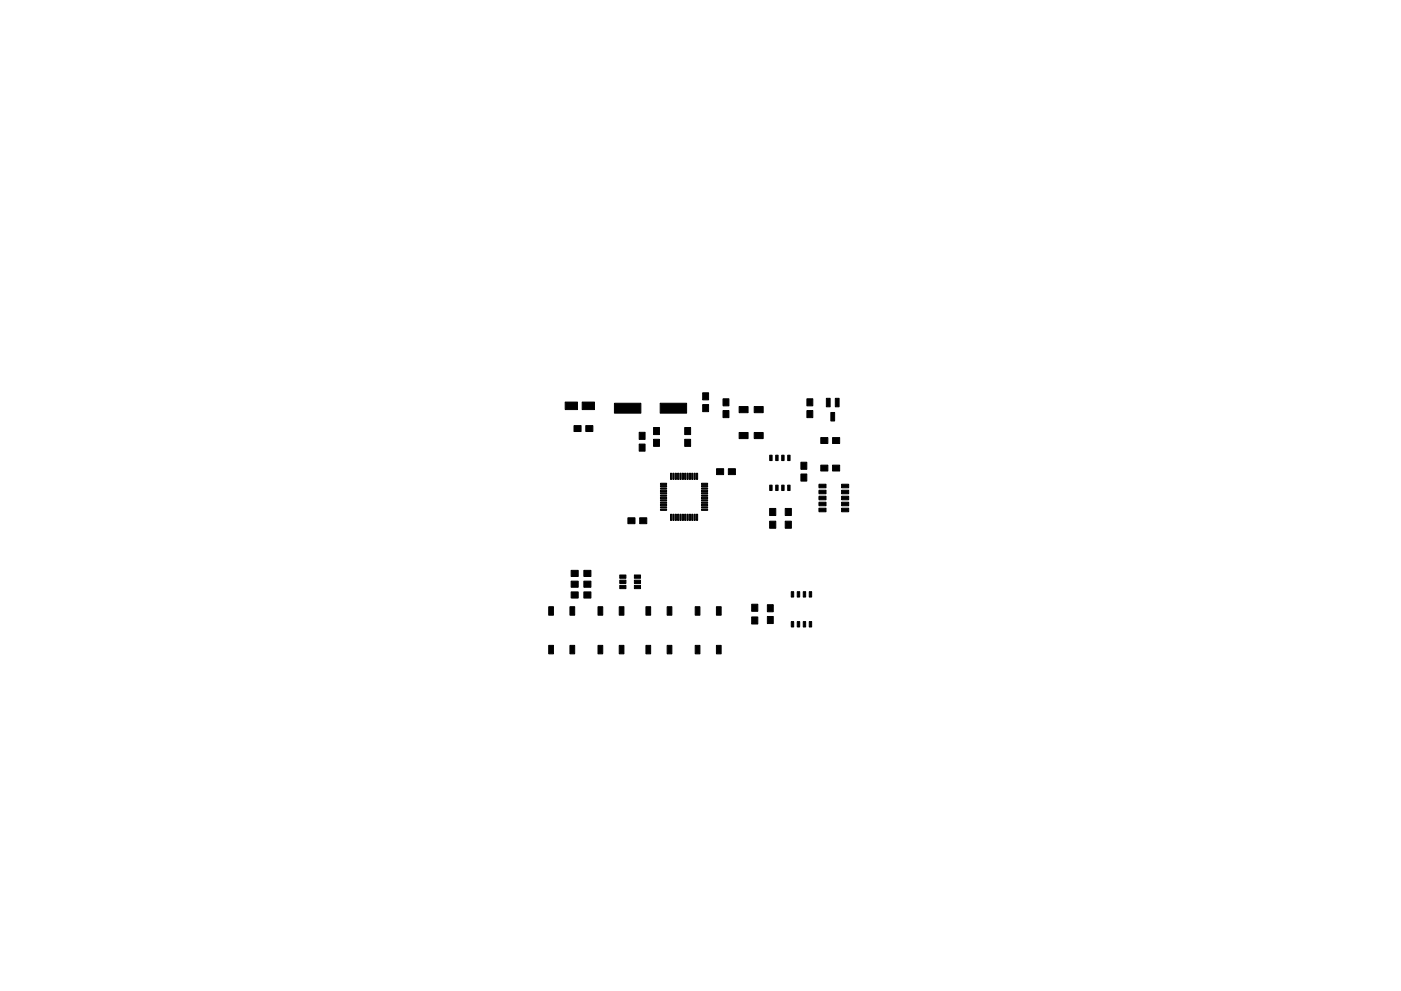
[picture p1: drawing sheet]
<svg xmlns="http://www.w3.org/2000/svg" width="297mm" height="210mm" viewBox="0 0 297 210" stroke-linecap="round" stroke-linejoin="round" font-family="sans-serif">
<g fill="#000" stroke="#000" stroke-width=".21">
<path d="M119.8 85.3h2.6v1.6h-2.6zM121.7 90.3h1.5v1.3h-1.5zM123.4 85.3h2.6v1.6h-2.6zM124.2 90.3h1.5v1.3h-1.5zM130.3 85.6h5.6v2.1h-5.6zM135.5 94.2h1.3v1.5h-1.3zM135.5 91.7h1.3v1.5h-1.3zM138.6 90.7h1.2v1.5h-1.2zM138.6 93.2h1.2v1.5h-1.2zM140 85.6h5.6v2.1h-5.6zM145.2 93.2h1.2v1.5h-1.2zM145.2 90.7h1.2v1.5h-1.2z"/>
<path d="M149 85.8h1.2v1.5h-1.2zM149 83.3h1.2v1.5h-1.2zM153.3 87.1h1.2v1.5h-1.2zM153.3 84.6h1.2v1.5h-1.2zM156.7 91.8h1.9v1.3h-1.9zM156.7 86.3h1.9v1.3h-1.9zM159.9 91.8h1.9v1.3h-1.9zM159.9 86.3h1.9v1.3h-1.9zM163.2 96.6h.5v1.1h-.5zM164.5 96.6h.5v1.1h-.5zM165.7 96.6h.5v1.1h-.5zM167 96.6h.5v1.1h-.5z"/>
<path d="M169.8 98.1h1.3v1.5h-1.3zM171.1 84.6h1.2v1.5h-1.2zM171.1 87.1h1.2v1.5h-1.2zM174 98.7h1.5v1.2h-1.5zM174 92.8h1.5v1.3h-1.5zM175.2 84.5h.8v1.8h-.8zM176.5 98.7h1.5v1.2h-1.5zM176.2 87.5h.8v1.8h-.8zM177.1 84.5h.8v1.8h-.8zM176.5 92.8h1.5v1.3h-1.5zM133.1 109.9h1.5v1.2h-1.5zM135.6 109.9h1.5v1.2h-1.5z"/>
<path d="M140 102.5h1.3v.3h-1.3zM140 103h1.3v.3h-1.3zM140 103.5h1.3v.3h-1.3zM140 104h1.3v.3h-1.3zM140 104.5h1.3v.3h-1.3zM140 105h1.3v.3h-1.3zM140 105.5h1.3v.3h-1.3zM140 106h1.3v.3h-1.3zM140 106.5h1.3v.3h-1.3zM140 107h1.3v.3h-1.3zM140 107.5h1.3v.3h-1.3zM140 108h1.3v.3h-1.3z"/>
<path d="M142.2 100.4h.2v1.3h-.2zM142.2 109.1h.2v1.3h-.2zM142.7 100.4h.2v1.3h-.2zM142.7 109.1h.2v1.3h-.2zM143.2 100.4h.2v1.3h-.2zM143.2 109.1h.2v1.3h-.2zM143.7 100.4h.2v1.3h-.2zM143.7 109.1h.2v1.3h-.2zM144.2 100.4h.2v1.3h-.2zM144.2 109.1h.2v1.3h-.2zM144.7 100.4h.2v1.3h-.2zM144.7 109.1h.2v1.3h-.2z"/>
<path d="M145.2 100.4h.2v1.3h-.2zM145.2 109.1h.2v1.3h-.2zM145.7 100.4h.2v1.3h-.2zM145.7 109.1h.2v1.3h-.2zM146.2 100.4h.2v1.3h-.2zM146.2 109.1h.2v1.3h-.2zM146.7 100.4h.2v1.3h-.2zM146.7 109.1h.2v1.3h-.2zM147.2 100.4h.2v1.3h-.2zM147.2 109.1h.2v1.3h-.2zM147.7 100.4h.2v1.3h-.2zM147.7 109.1h.2v1.3h-.2z"/>
<path d="M148.7 108h1.3v.3h-1.3zM148.7 107.5h1.3v.3h-1.3zM148.7 107h1.3v.3h-1.3zM148.7 106.5h1.3v.3h-1.3zM148.7 106h1.3v.3h-1.3zM148.7 105.5h1.3v.3h-1.3zM148.7 105h1.3v.3h-1.3zM148.7 104.5h1.3v.3h-1.3zM148.7 104h1.3v.3h-1.3zM148.7 103.5h1.3v.3h-1.3zM148.7 103h1.3v.3h-1.3zM148.7 102.5h1.3v.3h-1.3z"/>
<path d="M151.9 99.4h1.5v1.3h-1.5zM154.4 99.4h1.5v1.3h-1.5zM163.2 107.9h1.3v1.5h-1.3zM163.2 110.6h1.3v1.5h-1.3zM163.2 102.9h.5v1.2h-.5zM164.5 102.9h.5v1.2h-.5zM165.7 102.9h.5v1.2h-.5zM166.5 107.9h1.3v1.5h-1.3zM166.5 110.6h1.3v1.5h-1.3zM167 102.9h.5v1.2h-.5zM169.8 100.6h1.3v1.5h-1.3zM173.6 107.8h1.5v.8h-1.5z"/>
<path d="M173.6 106.5h1.5v.8h-1.5zM173.6 105.3h1.5v.7h-1.5zM173.6 104h1.5v.8h-1.5zM173.6 102.7h1.5v.8h-1.5zM178.4 107.8h1.5v.8h-1.5zM178.4 106.5h1.5v.8h-1.5zM178.4 105.3h1.5v.7h-1.5zM178.4 104h1.5v.8h-1.5zM178.4 102.7h1.5v.8h-1.5zM116.3 128.7h1v1.8h-1zM116.3 136.9h1v1.8h-1zM120.8 136.9h1v1.8h-1z"/>
<path d="M120.8 128.7h1v1.8h-1zM121.1 121h1.5v1.3h-1.5zM121.1 123.3h1.5v1.3h-1.5zM121.1 125.6h1.5v1.3h-1.5zM123.8 121h1.5v1.3h-1.5zM123.8 123.3h1.5v1.3h-1.5zM123.8 125.6h1.5v1.3h-1.5zM126.8 128.7h1v1.8h-1zM126.8 136.9h1v1.8h-1zM131.3 136.9h1v1.8h-1zM131.3 128.7h1v1.8h-1zM131.4 122h1.3v.7h-1.3z"/>
<path d="M131.4 123.1h1.3v.7h-1.3zM131.4 124.2h1.3v.7h-1.3zM134.5 124.2h1.3v.7h-1.3zM134.5 123.1h1.3v.7h-1.3zM134.5 122h1.3v.7h-1.3zM136.9 128.7h1v1.8h-1zM136.9 136.9h1v1.8h-1zM141.5 136.9h1v1.8h-1zM141.5 128.7h1v1.8h-1zM147.4 128.7h1v1.8h-1zM147.4 136.9h1v1.8h-1zM151.9 136.9h1v1.8h-1z"/>
<path d="M151.9 128.7h1v1.8h-1zM159.4 130.9h1.3v1.5h-1.3zM159.4 128.2h1.3v1.5h-1.3zM162.7 130.8h1.2v1.5h-1.2zM162.7 128.3h1.2v1.5h-1.2zM167.8 131.9h.5v1.1h-.5zM167.8 125.5h.5v1.2h-.5zM169 131.9h.5v1.1h-.5zM169 125.5h.5v1.2h-.5zM170.3 131.9h.5v1.1h-.5zM170.3 125.5h.5v1.2h-.5zM171.6 131.9h.5v1.1h-.5z"/>
<path d="M171.6 125.5h.5v1.2h-.5z"/>
</g>
</svg>
